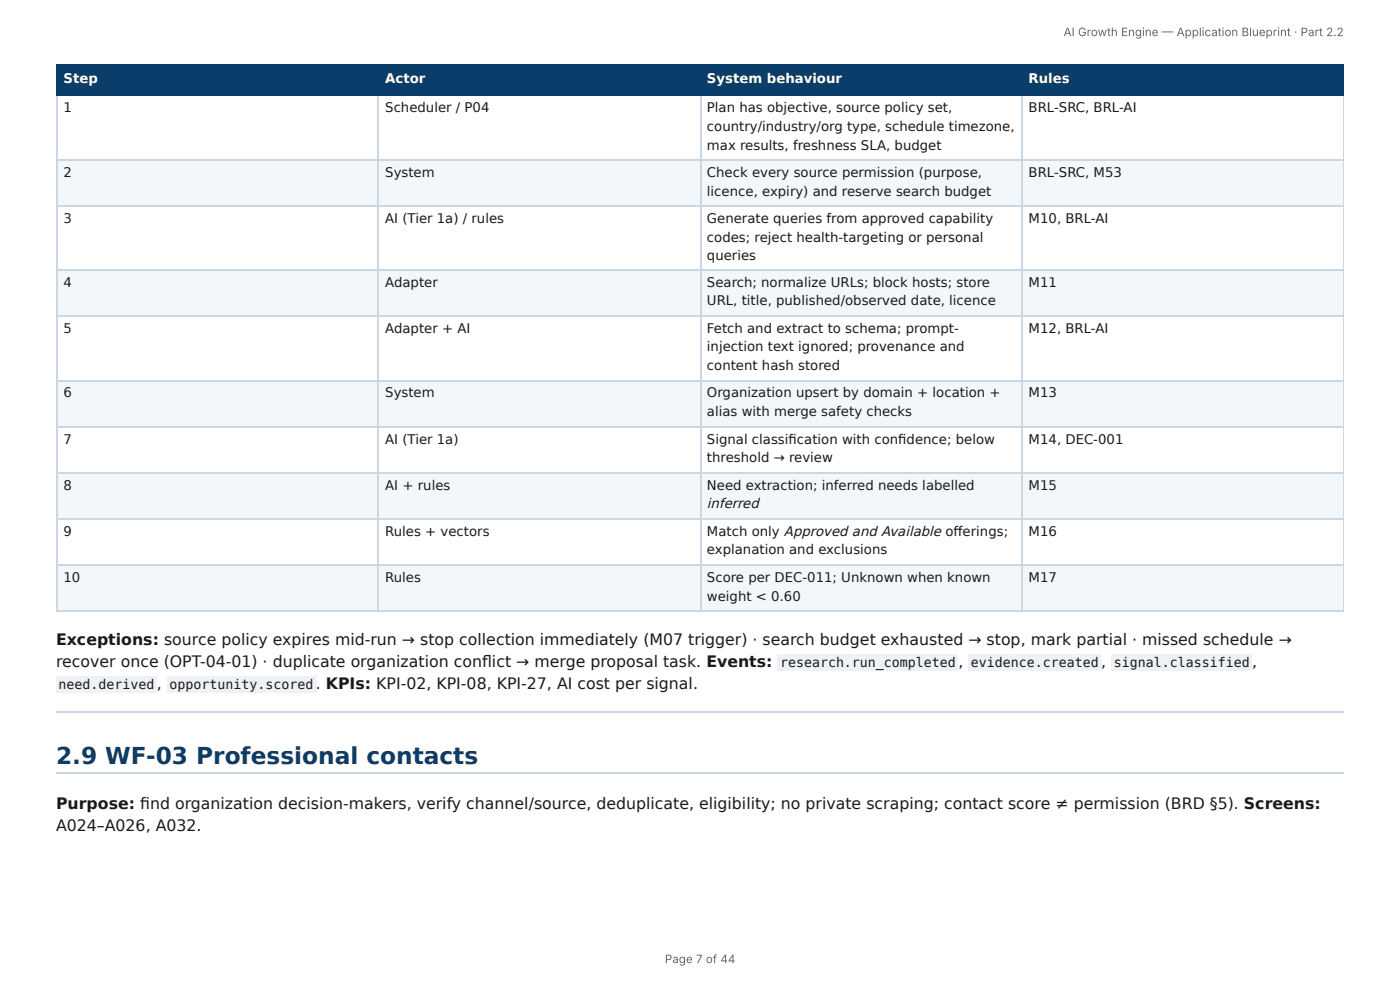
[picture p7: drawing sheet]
<svg xmlns="http://www.w3.org/2000/svg" width="297mm" height="210mm" viewBox="0 0 297 210" stroke-linecap="round" stroke-linejoin="round" font-family="sans-serif">
<defs><g id="words">
<text font-size="4.9" fill="#0b3d6b" x="11.9" y="162.2">2.9 WF-03 Professional contacts</text>
<g font-size="3.3" fill="#1a1a1a">
<text x="11.9" y="137.1">Exceptions: source policy expires mid-run → stop collection immediately (M07 trigger) · search budget exhausted → stop, mark partial · missed schedule →</text>
<text x="11.9" y="141.6">recover once (OPT-04-01) · duplicate organization confl ict → merge proposal task. Events:</text>
<text x="203.6" y="141.6">,</text>
<text x="233.9" y="141.6">,</text>
<text x="266" y="141.6">,</text>
<text x="33.3" y="146.3">,</text>
<text x="67.1" y="146.3">.</text>
<text x="69.2" y="146.3">KPIs: KPI-02, KPI-08, KPI-27, AI cost per signal.</text>
<text x="11.9" y="171.7">Purpose: fi nd organization decision-makers, verify channel/source, deduplicate, eligibility; no private scraping; contact score ≠ permission (BRD §5). Screens:</text>
<text x="11.9" y="176.5">A024–A026, A032.</text>
</g>
<text font-size="2.9" fill="#1a1a1a" x="150.2" y="108">inferred</text>
<g font-size="2.8" fill="#fff">
<text x="13.5" y="17.7">Step</text>
<text x="81.8" y="17.7">Actor</text>
<text x="150.2" y="17.7">System behaviour</text>
<text x="218.5" y="17.7">Rules</text>
</g>
<g font-size="2.8" fill="#1a1a1a">
<text x="13.5" y="23.8">1</text>
<text x="81.8" y="23.8">Scheduler / P04</text>
<text x="150.2" y="23.8">Plan has objective, source policy set,</text>
<text x="218.5" y="23.8">BRL-SRC, BRL-AI</text>
<text x="150.2" y="27.8">country/industry/org type, schedule timezone,</text>
<text x="150.2" y="31.8">max results, freshness SLA, budget</text>
<text x="13.5" y="37.6">2</text>
<text x="81.8" y="37.6">System</text>
<text x="150.2" y="37.6">Check every source permission (purpose,</text>
<text x="150.2" y="41.5">licence, expiry) and reserve search budget</text>
<text x="218.5" y="37.6">BRL-SRC, M53</text>
<text x="13.5" y="47.4">3</text>
<text x="81.8" y="47.4">AI (Tier 1a) / rules</text>
<text x="150.2" y="47.4">Generate queries from approved capability</text>
<text x="218.5" y="47.4">M10, BRL-AI</text>
<text x="150.2" y="51.3">codes; reject health-targeting or personal</text>
<text x="150.2" y="55.3">queries</text>
<text x="13.5" y="60.9">4</text>
<text x="81.8" y="60.9">Adapter</text>
<text x="150.2" y="60.9">Search; normalize URLs; block hosts; store</text>
<text x="150.2" y="64.8">URL, title, published/observed date, licence</text>
<text x="218.5" y="60.9">M11</text>
<text x="13.5" y="70.6">5</text>
<text x="81.8" y="70.6">Adapter + AI</text>
<text x="150.2" y="70.6">Fetch and extract to schema; prompt-</text>
<text x="218.5" y="70.6">M12, BRL-AI</text>
<text x="150.2" y="74.6">injection text ignored; provenance and</text>
<text x="150.2" y="78.6">content hash stored</text>
<text x="13.5" y="84.4">6</text>
<text x="81.8" y="84.4">System</text>
<text x="150.2" y="84.4">Organization upsert by domain + location +</text>
<text x="150.2" y="88.4">alias with merge safety checks</text>
<text x="218.5" y="84.4">M13</text>
<text x="13.5" y="94.2">7</text>
<text x="81.8" y="94.2">AI (Tier 1a)</text>
<text x="150.2" y="94.2">Signal classifi cation with confi dence; below</text>
<text x="218.5" y="94.2">M14, DEC-001</text>
<text x="150.2" y="98.2">threshold → review</text>
<text x="13.5" y="104">8</text>
<text x="81.8" y="104">AI + rules</text>
<text x="150.2" y="104">Need extraction; inferred needs labelled</text>
<text x="218.5" y="104">M15</text>
<text x="13.5" y="113.8">9</text>
<text x="81.8" y="113.8">Rules + vectors</text>
<text x="150.2" y="113.8">Match only Approved and Available off erings;</text>
<text x="218.5" y="113.8">M16</text>
<text x="150.2" y="117.7">explanation and exclusions</text>
<text x="13.5" y="123.6">10</text>
<text x="81.8" y="123.6">Rules</text>
<text x="150.2" y="123.6">Score per DEC-011; Unknown when known</text>
<text x="218.5" y="123.6">M17</text>
<text x="150.2" y="127.5">weight &lt; 0.60</text>
<text x="165.7" y="141.6">research.run_completed</text>
<text x="206.2" y="141.6">evidence.created</text>
<text x="236.6" y="141.6">signal.classified</text>
<text x="12.4" y="146.3">need.derived</text>
<text x="36" y="146.3">opportunity.scored</text>
</g>
<g font-size="2.5" fill="#666">
<text x="225.9" y="7.7">AI Growth Engine — Application Blueprint · Part 2.2</text>
<text x="141.2" y="204.5">Page 7 of 44</text>
</g>
</g></defs>
<g fill="#0b3d6b">
<path d="M12.2 14h68.2v6.1h-68.2z"/>
<path d="M80.4 14h68.3v6.1h-68.3z"/>
<path d="M148.7 14h68.3v6.1h-68.3z"/>
<path d="M217 14h68.4v6.1h-68.4z"/>
</g>
<g fill="#f4f7fa">
<path d="M12.2 33.9h68.2v9.8h-68.2z"/>
<path d="M80.4 33.9h68.3v9.8h-68.3z"/>
<path d="M148.7 33.9h68.3v9.8h-68.3z"/>
<path d="M217 33.9h68.4v9.8h-68.4z"/>
<path d="M12.2 57.4h68.2v9.8h-68.2z"/>
<path d="M80.4 57.4h68.3v9.8h-68.3z"/>
<path d="M148.7 57.4h68.3v9.8h-68.3z"/>
<path d="M217 57.4h68.4v9.8h-68.4z"/>
<path d="M12.2 81h68.2v9.8h-68.2z"/>
<path d="M80.4 81h68.3v9.8h-68.3z"/>
<path d="M148.7 81h68.3v9.8h-68.3z"/>
<path d="M217 81h68.4v9.8h-68.4z"/>
<path d="M12.2 100.3h68.2v9.8h-68.2z"/>
<path d="M80.4 100.3h68.3v9.8h-68.3z"/>
<path d="M148.7 100.3h68.3v9.8h-68.3z"/>
<path d="M217 100.3h68.4v9.8h-68.4z"/>
<path d="M12.2 119.9h68.2v9.7h-68.2z"/>
<path d="M80.4 119.9h68.3v9.7h-68.3z"/>
<path d="M148.7 119.9h68.3v9.7h-68.3z"/>
<path d="M217 119.9h68.4v9.7h-68.4z"/>
</g>
<path d="M11.9 13.9h273.5M12 13.8v6.6M80.3 13.8v6.6M148.8 13.8v6.6M217.1 13.8v6.6M11.9 20.2h273.5" fill="none" stroke="#0b3d6b" stroke-width=".26"/>
<path d="M285.3 13.8v6.6" fill="none" stroke="#0b3d6b" stroke-width=".21"/>
<g fill="none" stroke="#c9d6e3" stroke-width=".26">
<path d="M11.9 34h273.5M12 20.4v109.5M80.3 20.4v109.5M148.8 20.4v109.5M217.1 20.4v109.5M11.9 43.8h273.5M11.9 57.3h273.5M11.9 67.1h273.5M11.9 80.8h273.5M11.9 90.6h273.5M11.9 100.4h273.5M11.9 110.2h273.5"/>
<path d="M11.9 120h273.5M11.9 129.8h273.5M11.9 151.2h273.5M11.9 164.2h273.5"/>
</g>
<path d="M285.3 20.4v109.5" fill="none" stroke="#c9d6e3" stroke-width=".21"/>
<g fill="#eef2f6">
<path d="M165.1 138.9h38.4v3.4h-38.4z"/>
<path d="M205.6 138.9h28.3v3.4h-28.3z"/>
<path d="M236 138.9h29.9v3.4h-29.9z"/>
<path d="M11.9 143.7h21.4v3.4h-21.4z"/>
<path d="M35.5 143.7h31.7v3.4h-31.7z"/>
</g>
<use href="#words"/>
</svg>
